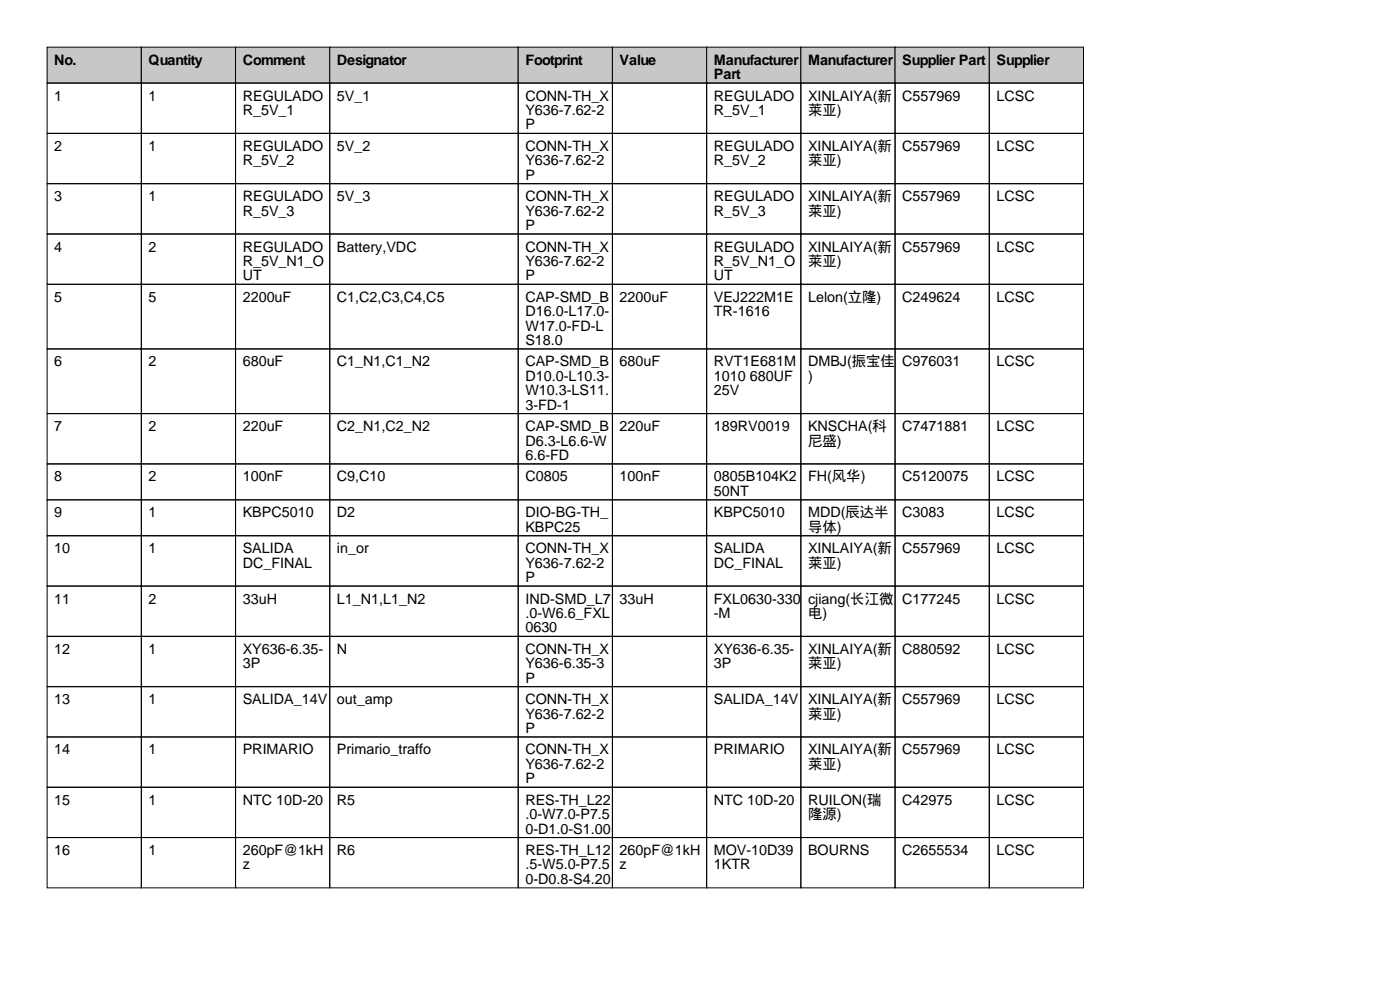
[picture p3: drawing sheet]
<svg xmlns="http://www.w3.org/2000/svg" width="297mm" height="210mm" viewBox="0 0 297 210" stroke-linecap="round" stroke-linejoin="round" font-family="sans-serif">
<defs><g id="words">
<g font-size="3">
<text x="11.5" y="13.7">No.</text>
<text x="31.5" y="13.7">Quantity</text>
<text x="51.5" y="13.7">Comment</text>
<text x="71.5" y="13.7">Designator</text>
<text x="111.5" y="13.7">Footprint</text>
<text x="131.5" y="13.7">Value</text>
<text x="151.5" y="13.7">Manufacturer</text>
<text x="151.5" y="16.8">Part</text>
<text x="171.5" y="13.7">Manufacturer</text>
<text x="191.5" y="13.7">Supplier Part</text>
<text x="211.5" y="13.7">Supplier</text>
<text x="11.5" y="21.3">1</text>
<text x="31.5" y="21.3">1</text>
<text x="51.5" y="21.3">REGULADO</text>
<text x="71.5" y="21.3">5V_1</text>
<text x="111.5" y="21.3">CONN-TH_X</text>
<text x="151.5" y="21.3">REGULADO</text>
<text x="171.5" y="21.3">XINLAIYA(新</text>
<text x="191.5" y="21.3">C557969</text>
<text x="211.5" y="21.3">LCSC</text>
<text x="51.5" y="24.4">R_5V_1</text>
<text x="111.5" y="24.4">Y636-7.62-2</text>
<text x="111.5" y="27.4">P</text>
<text x="151.5" y="24.4">R_5V_1</text>
<text x="171.5" y="24.4">莱亚)</text>
<text x="11.5" y="32">2</text>
<text x="31.5" y="32">1</text>
<text x="51.5" y="32">REGULADO</text>
<text x="51.5" y="35.1">R_5V_2</text>
<text x="71.5" y="32">5V_2</text>
<text x="111.5" y="32">CONN-TH_X</text>
<text x="111.5" y="35.1">Y636-7.62-2</text>
<text x="151.5" y="32">REGULADO</text>
<text x="151.5" y="35.1">R_5V_2</text>
<text x="171.5" y="32">XINLAIYA(新</text>
<text x="171.5" y="35.1">莱亚)</text>
<text x="191.5" y="32">C557969</text>
<text x="211.5" y="32">LCSC</text>
<text x="111.5" y="38.1">P</text>
<text x="11.5" y="42.7">3</text>
<text x="31.5" y="42.7">1</text>
<text x="51.5" y="42.7">REGULADO</text>
<text x="51.5" y="45.7">R_5V_3</text>
<text x="71.5" y="42.7">5V_3</text>
<text x="111.5" y="42.7">CONN-TH_X</text>
<text x="111.5" y="45.7">Y636-7.62-2</text>
<text x="151.5" y="42.7">REGULADO</text>
<text x="151.5" y="45.7">R_5V_3</text>
<text x="171.5" y="42.7">XINLAIYA(新</text>
<text x="171.5" y="45.7">莱亚)</text>
<text x="191.5" y="42.7">C557969</text>
<text x="211.5" y="42.7">LCSC</text>
<text x="11.5" y="53.3">4</text>
<text x="31.5" y="53.3">2</text>
<text x="51.5" y="53.3">REGULADO</text>
<text x="71.5" y="53.3">Battery,VDC</text>
<text x="111.5" y="48.8">P</text>
<text x="111.5" y="53.3">CONN-TH_X</text>
<text x="151.5" y="53.3">REGULADO</text>
<text x="171.5" y="53.3">XINLAIYA(新</text>
<text x="191.5" y="53.3">C557969</text>
<text x="211.5" y="53.3">LCSC</text>
<text x="51.5" y="56.4">R_5V_N1_O</text>
<text x="51.5" y="59.4">UT</text>
<text x="111.5" y="56.4">Y636-7.62-2</text>
<text x="111.5" y="59.4">P</text>
<text x="151.5" y="56.4">R_5V_N1_O</text>
<text x="151.5" y="59.4">UT</text>
<text x="171.5" y="56.4">莱亚)</text>
<text x="11.5" y="64">5</text>
<text x="31.5" y="64">5</text>
<text x="51.5" y="64">2200uF</text>
<text x="71.5" y="64">C1,C2,C3,C4,C5</text>
<text x="111.5" y="64">CAP-SMD_B</text>
<text x="131.5" y="64">2200uF</text>
<text x="151.5" y="64">VEJ222M1E</text>
<text x="171.5" y="64">Lelon(立隆)</text>
<text x="191.5" y="64">C249624</text>
<text x="211.5" y="64">LCSC</text>
<text x="111.5" y="67.1">D16.0-L17.0-</text>
<text x="111.5" y="70.1">W17.0-FD-L</text>
<text x="151.5" y="67.1">TR-1616</text>
<text x="11.5" y="77.7">6</text>
<text x="31.5" y="77.7">2</text>
<text x="51.5" y="77.7">680uF</text>
<text x="71.5" y="77.7">C1_N1,C1_N2</text>
<text x="111.5" y="73.2">S18.0</text>
<text x="111.5" y="77.7">CAP-SMD_B</text>
<text x="131.5" y="77.7">680uF</text>
<text x="151.5" y="77.7">RVT1E681M</text>
<text x="171.5" y="77.7">DMBJ(振宝佳</text>
<text x="191.5" y="77.7">C976031</text>
<text x="211.5" y="77.7">LCSC</text>
<text x="111.5" y="80.8">D10.0-L10.3-</text>
<text x="111.5" y="83.8">W10.3-LS11.</text>
<text x="151.5" y="80.8">1010 680UF</text>
<text x="151.5" y="83.8">25V</text>
<text x="171.5" y="80.8">)</text>
<text x="111.5" y="86.9">3-FD-1</text>
<text x="11.5" y="91.4">7</text>
<text x="31.5" y="91.4">2</text>
<text x="51.5" y="91.4">220uF</text>
<text x="71.5" y="91.4">C2_N1,C2_N2</text>
<text x="111.5" y="91.4">CAP-SMD_B</text>
<text x="111.5" y="94.5">D6.3-L6.6-W</text>
<text x="131.5" y="91.4">220uF</text>
<text x="151.5" y="91.4">189RV0019</text>
<text x="171.5" y="91.4">KNSCHA(科</text>
<text x="171.5" y="94.5">尼盛)</text>
<text x="191.5" y="91.4">C7471881</text>
<text x="211.5" y="91.4">LCSC</text>
<text x="111.5" y="97.5">6.6-FD</text>
<text x="11.5" y="102.1">8</text>
<text x="31.5" y="102.1">2</text>
<text x="51.5" y="102.1">100nF</text>
<text x="71.5" y="102.1">C9,C10</text>
<text x="111.5" y="102.1">C0805</text>
<text x="131.5" y="102.1">100nF</text>
<text x="151.5" y="102.1">0805B104K2</text>
<text x="151.5" y="105.2">50NT</text>
<text x="171.5" y="102.1">FH(风华)</text>
<text x="191.5" y="102.1">C5120075</text>
<text x="211.5" y="102.1">LCSC</text>
<text x="11.5" y="109.7">9</text>
<text x="31.5" y="109.7">1</text>
<text x="51.5" y="109.7">KBPC5010</text>
<text x="71.5" y="109.7">D2</text>
<text x="111.5" y="109.7">DIO-BG-TH_</text>
<text x="111.5" y="112.8">KBPC25</text>
<text x="151.5" y="109.7">KBPC5010</text>
<text x="171.5" y="109.7">MDD(辰达半</text>
<text x="171.5" y="112.8">导体)</text>
<text x="191.5" y="109.7">C3083</text>
<text x="211.5" y="109.7">LCSC</text>
<text x="11.5" y="117.4">10</text>
<text x="31.5" y="117.4">1</text>
<text x="51.5" y="117.4">SALIDA</text>
<text x="71.5" y="117.4">in_or</text>
<text x="111.5" y="117.4">CONN-TH_X</text>
<text x="151.5" y="117.4">SALIDA</text>
<text x="171.5" y="117.4">XINLAIYA(新</text>
<text x="191.5" y="117.4">C557969</text>
<text x="211.5" y="117.4">LCSC</text>
<text x="51.5" y="120.4">DC_FINAL</text>
<text x="111.5" y="120.4">Y636-7.62-2</text>
<text x="111.5" y="123.4">P</text>
<text x="151.5" y="120.4">DC_FINAL</text>
<text x="171.5" y="120.4">莱亚)</text>
<text x="11.5" y="128">11</text>
<text x="31.5" y="128">2</text>
<text x="51.5" y="128">33uH</text>
<text x="71.5" y="128">L1_N1,L1_N2</text>
<text x="111.5" y="128">IND-SMD_L7</text>
<text x="111.5" y="131.1">.0-W6.6_FXL</text>
<text x="131.5" y="128">33uH</text>
<text x="151.5" y="128">FXL0630-330</text>
<text x="151.5" y="131.1">-M</text>
<text x="171.5" y="128">cjiang(长江微</text>
<text x="171.5" y="131.1">电)</text>
<text x="191.5" y="128">C177245</text>
<text x="211.5" y="128">LCSC</text>
<text x="111.5" y="134.1">0630</text>
<text x="11.5" y="138.7">12</text>
<text x="31.5" y="138.7">1</text>
<text x="51.5" y="138.7">XY636-6.35-</text>
<text x="51.5" y="141.7">3P</text>
<text x="71.5" y="138.7">N</text>
<text x="111.5" y="138.7">CONN-TH_X</text>
<text x="111.5" y="141.7">Y636-6.35-3</text>
<text x="151.5" y="138.7">XY636-6.35-</text>
<text x="151.5" y="141.7">3P</text>
<text x="171.5" y="138.7">XINLAIYA(新</text>
<text x="171.5" y="141.7">莱亚)</text>
<text x="191.5" y="138.7">C880592</text>
<text x="211.5" y="138.7">LCSC</text>
<text x="11.5" y="149.4">13</text>
<text x="31.5" y="149.4">1</text>
<text x="51.5" y="149.4">SALIDA_14V</text>
<text x="71.5" y="149.4">out_amp</text>
<text x="111.5" y="144.8">P</text>
<text x="111.5" y="149.4">CONN-TH_X</text>
<text x="151.5" y="149.4">SALIDA_14V</text>
<text x="171.5" y="149.4">XINLAIYA(新</text>
<text x="191.5" y="149.4">C557969</text>
<text x="211.5" y="149.4">LCSC</text>
<text x="111.5" y="152.4">Y636-7.62-2</text>
<text x="111.5" y="155.5">P</text>
<text x="171.5" y="152.4">莱亚)</text>
<text x="11.5" y="160">14</text>
<text x="31.5" y="160">1</text>
<text x="51.5" y="160">PRIMARIO</text>
<text x="71.5" y="160">Primario_traffo</text>
<text x="111.5" y="160">CONN-TH_X</text>
<text x="151.5" y="160">PRIMARIO</text>
<text x="171.5" y="160">XINLAIYA(新</text>
<text x="191.5" y="160">C557969</text>
<text x="211.5" y="160">LCSC</text>
<text x="111.5" y="163.1">Y636-7.62-2</text>
<text x="111.5" y="166.1">P</text>
<text x="171.5" y="163.1">莱亚)</text>
<text x="11.5" y="170.7">15</text>
<text x="31.5" y="170.7">1</text>
<text x="51.5" y="170.7">NTC 10D-20</text>
<text x="71.5" y="170.7">R5</text>
<text x="111.5" y="170.7">RES-TH_L22</text>
<text x="111.5" y="173.7">.0-W7.0-P7.5</text>
<text x="151.5" y="170.7">NTC 10D-20</text>
<text x="171.5" y="170.7">RUILON(瑞</text>
<text x="171.5" y="173.7">隆源)</text>
<text x="191.5" y="170.7">C42975</text>
<text x="211.5" y="170.7">LCSC</text>
<text x="111.5" y="176.8">0-D1.0-S1.00</text>
<text x="11.5" y="181.4">16</text>
<text x="31.5" y="181.4">1</text>
<text x="51.5" y="181.4">260pF@1kH</text>
<text x="51.5" y="184.4">z</text>
<text x="71.5" y="181.4">R6</text>
<text x="111.5" y="181.4">RES-TH_L12</text>
<text x="111.5" y="184.4">.5-W5.0-P7.5</text>
<text x="131.5" y="181.4">260pF@1kH</text>
<text x="131.5" y="184.4">z</text>
<text x="151.5" y="181.4">MOV-10D39</text>
<text x="151.5" y="184.4">1KTR</text>
<text x="171.5" y="181.4">BOURNS</text>
<text x="191.5" y="181.4">C2655534</text>
<text x="211.5" y="181.4">LCSC</text>
<text x="111.5" y="187.5">0-D0.8-S4.20</text>
</g>
</g></defs>
<g fill="#c7c7c7" stroke="#000" stroke-width=".21">
<path d="M10 10h20v7.6h-20z"/>
<path d="M30 10h20v7.6h-20z"/>
<path d="M50 10h20v7.6h-20z"/>
<path d="M70 10h40v7.6h-40z"/>
<path d="M110 10h20v7.6h-20z"/>
<path d="M130 10h20v7.6h-20z"/>
<path d="M150 10h20v7.6h-20z"/>
<path d="M170 10h20v7.6h-20z"/>
<path d="M190 10h20v7.6h-20z"/>
<path d="M210 10h20v7.6h-20z"/>
</g>
<g fill="none" stroke="#000" stroke-width=".21">
<path d="M10 17.6h20v10.7h-20zM30 17.6h20v10.7h-20zM50 17.6h20v10.7h-20zM70 17.6h40v10.7h-40zM110 17.6h20v10.7h-20zM130 17.6h20v10.7h-20zM150 17.6h20v10.7h-20zM170 17.6h20v10.7h-20zM190 17.6h20v10.7h-20zM210 17.6h20v10.7h-20zM10 28.3h20v10.7h-20zM10 39h20v10.6h-20z"/>
<path d="M30 28.3h20v10.7h-20zM30 39h20v10.6h-20zM50 28.3h20v10.7h-20zM50 39h20v10.6h-20zM70 28.3h40v10.7h-40zM70 39h40v10.6h-40zM110 28.3h20v10.7h-20zM110 39h20v10.6h-20zM130 28.3h20v10.7h-20zM130 39h20v10.6h-20zM150 28.3h20v10.7h-20zM150 39h20v10.6h-20z"/>
<path d="M170 28.3h20v10.7h-20zM170 39h20v10.6h-20zM190 28.3h20v10.7h-20zM190 39h20v10.6h-20zM210 28.3h20v10.7h-20zM210 39h20v10.6h-20zM10 49.6h20v10.7h-20zM30 49.6h20v10.7h-20zM50 49.6h20v10.7h-20zM70 49.6h40v10.7h-40zM110 49.6h20v10.7h-20zM130 49.6h20v10.7h-20z"/>
<path d="M150 49.6h20v10.7h-20zM170 49.6h20v10.7h-20zM190 49.6h20v10.7h-20zM210 49.6h20v10.7h-20zM10 60.3h20v13.7h-20zM10 74h20v13.7h-20zM30 60.3h20v13.7h-20zM30 74h20v13.7h-20zM50 60.3h20v13.7h-20zM50 74h20v13.7h-20zM70 60.3h40v13.7h-40zM70 74h40v13.7h-40z"/>
<path d="M110 60.3h20v13.7h-20zM110 74h20v13.7h-20zM130 60.3h20v13.7h-20zM130 74h20v13.7h-20zM150 60.3h20v13.7h-20zM150 74h20v13.7h-20zM170 60.3h20v13.7h-20zM170 74h20v13.7h-20zM190 60.3h20v13.7h-20zM190 74h20v13.7h-20zM210 60.3h20v13.7h-20zM210 74h20v13.7h-20z"/>
<path d="M10 87.7h20v10.7h-20zM10 98.4h20v7.6h-20zM30 87.7h20v10.7h-20zM30 98.4h20v7.6h-20zM50 87.7h20v10.7h-20zM50 98.4h20v7.6h-20zM70 87.7h40v10.7h-40zM70 98.4h40v7.6h-40zM110 87.7h20v10.7h-20zM110 98.4h20v7.6h-20zM130 87.7h20v10.7h-20zM130 98.4h20v7.6h-20z"/>
<path d="M150 87.7h20v10.7h-20zM150 98.4h20v7.6h-20zM170 87.7h20v10.7h-20zM170 98.4h20v7.6h-20zM190 87.7h20v10.7h-20zM190 98.4h20v7.6h-20zM210 87.7h20v10.7h-20zM210 98.4h20v7.6h-20zM10 106h20v7.6h-20zM10 113.6h20v10.7h-20zM30 106h20v7.6h-20zM30 113.6h20v10.7h-20z"/>
<path d="M50 106h20v7.6h-20zM50 113.6h20v10.7h-20zM70 106h40v7.6h-40zM70 113.6h40v10.7h-40zM110 106h20v7.6h-20zM110 113.6h20v10.7h-20zM130 106h20v7.6h-20zM130 113.6h20v10.7h-20zM150 106h20v7.6h-20zM150 113.6h20v10.7h-20zM170 106h20v7.6h-20zM170 113.6h20v10.7h-20z"/>
<path d="M190 106h20v7.6h-20zM190 113.6h20v10.7h-20zM210 106h20v7.6h-20zM210 113.6h20v10.7h-20zM10 124.3h20v10.7h-20zM10 135h20v10.6h-20zM30 124.3h20v10.7h-20zM30 135h20v10.6h-20zM50 124.3h20v10.7h-20zM50 135h20v10.6h-20zM70 124.3h40v10.7h-40zM70 135h40v10.6h-40z"/>
<path d="M110 124.3h20v10.7h-20zM110 135h20v10.6h-20zM130 124.3h20v10.7h-20zM130 135h20v10.6h-20zM150 124.3h20v10.7h-20zM150 135h20v10.6h-20zM170 124.3h20v10.7h-20zM170 135h20v10.6h-20zM190 124.3h20v10.7h-20zM190 135h20v10.6h-20zM210 124.3h20v10.7h-20zM210 135h20v10.6h-20z"/>
<path d="M10 145.6h20v10.7h-20zM10 156.3h20v10.7h-20zM30 145.6h20v10.7h-20zM30 156.3h20v10.7h-20zM50 145.6h20v10.7h-20zM50 156.3h20v10.7h-20zM70 145.6h40v10.7h-40zM70 156.3h40v10.7h-40zM110 145.6h20v10.7h-20zM110 156.3h20v10.7h-20zM130 145.6h20v10.7h-20zM130 156.3h20v10.7h-20z"/>
<path d="M150 145.6h20v10.7h-20zM150 156.3h20v10.7h-20zM170 145.6h20v10.7h-20zM170 156.3h20v10.7h-20zM190 145.6h20v10.7h-20zM190 156.3h20v10.7h-20zM210 145.6h20v10.7h-20zM210 156.3h20v10.7h-20zM10 167h20v10.6h-20zM10 177.6h20v10.7h-20zM30 167h20v10.6h-20zM30 177.6h20v10.7h-20z"/>
<path d="M50 167h20v10.6h-20zM50 177.6h20v10.7h-20zM70 167h40v10.6h-40zM70 177.6h40v10.7h-40zM110 167h20v10.6h-20zM110 177.6h20v10.7h-20zM130 167h20v10.6h-20zM130 177.6h20v10.7h-20zM150 167h20v10.6h-20zM150 177.6h20v10.7h-20zM170 167h20v10.6h-20zM170 177.6h20v10.7h-20z"/>
<path d="M190 167h20v10.6h-20zM190 177.6h20v10.7h-20zM210 167h20v10.6h-20zM210 177.6h20v10.7h-20z"/>
</g>
<use href="#words"/>
</svg>
